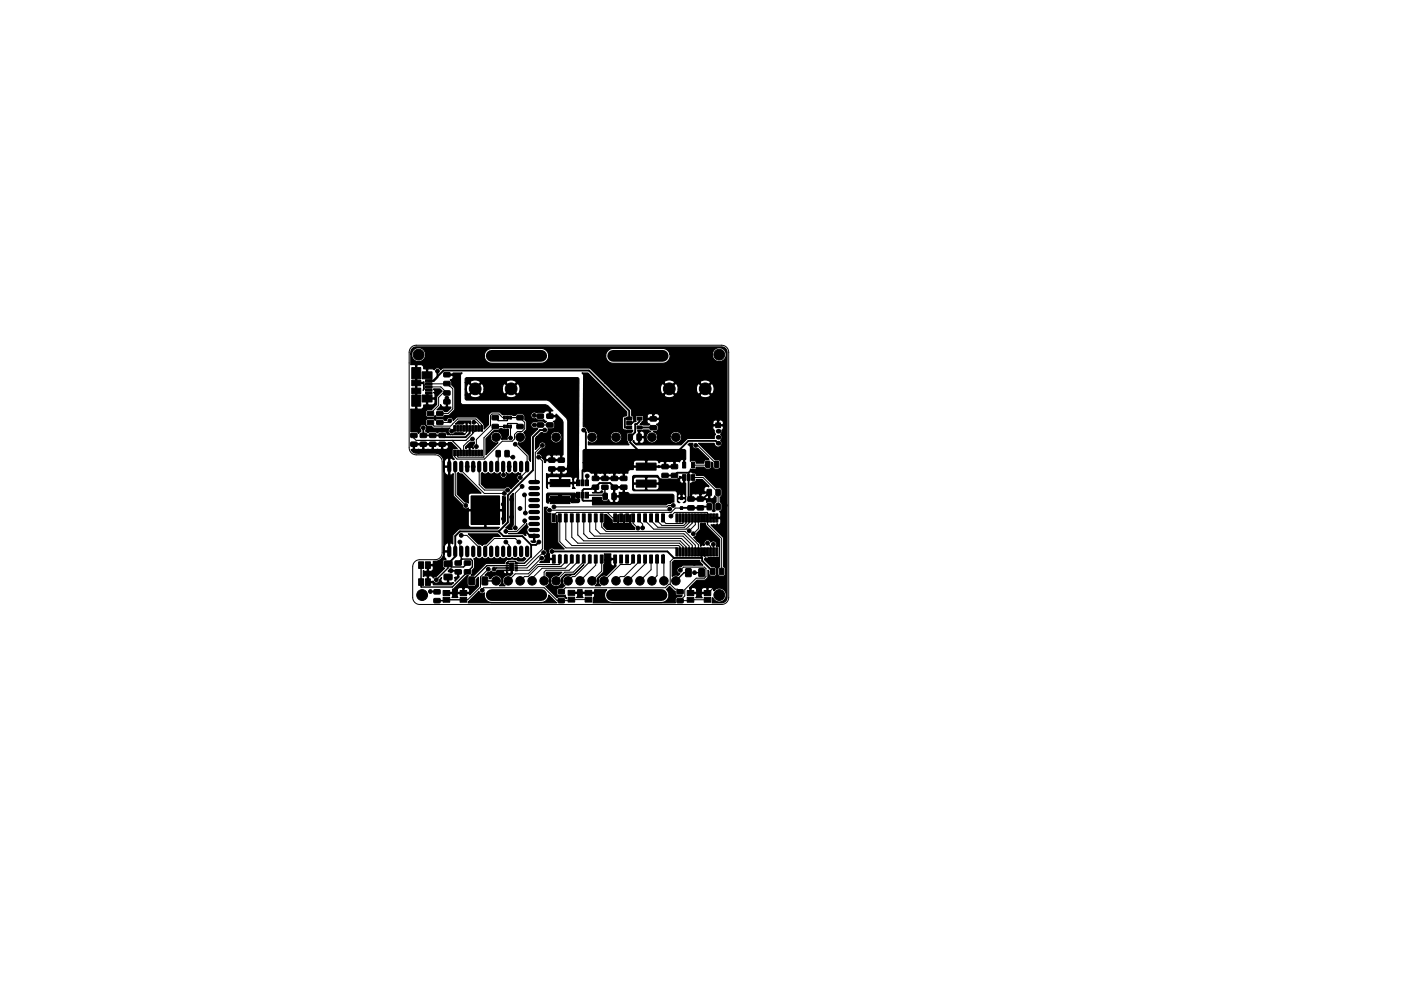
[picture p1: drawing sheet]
<svg xmlns="http://www.w3.org/2000/svg" width="297mm" height="210mm" viewBox="0 0 297 210" stroke-linecap="round" stroke-linejoin="round" font-family="sans-serif">
<g fill="none" stroke="#000" stroke-width=".21">
<path d="M87.2 73.7l.4-.3 .7-.2h64.7a1.5 1.5 0 0 1 1.5 1.5v52a1.5 1.5 0 0 1-1.5 1.5h-64a1.5 1.5 0 0 1-1.5-1.5v-6.5a1.5 1.5 0 0 1 1.5-1.5h3.3a1.5 1.5 0 0 0 1.4-1.5v-19.2a1.5 1.5 0 0 0-1.4-1.5h-4a1.5 1.5 0 0 1-1.6-1.5v-20.3l.2-.6zM87.7 92.4v.6l.5 .4h.4M90.9 82.1h2.6l1.2 1.3h-.7l-1 .9v1.7l-1.7 1.7M90.9 81.4h3.8l1.3 1.1v4.2l-1 1h-1.7M91.3 89.6l.7 .8h3.5l1.5-1.5h3.9l1.2 1.2v.8M95.4 89.3l-.4 .3h-1.7l.1-.1M96.4 90.9l-.6 .6M96.5 99v6l2.3 2.2M97.8 99v.8l4.9 4.9h4.2M98.9 90.9v.8l-.5 .5h-3l-.9-1h-.8M100.2 93.1l-1 .5-.9 1v1.5M100.5 89.6h.5l.5 .4v.9"/>
<path d="M101.6 99v3.8l1.1 1.2h4.9M105 90.5l-2.4 2.4-.1 4.1h-5.4l-.1-.9M105.6 96.2v2.6l-.2 .2M106.7 99l.1 1.7M107 88.6h-.5l-.7-.8h-1.5l-.3 .4v2.1l-3 3v1.4M107.5 96.2l.7 .8h.6M108.2 90.5v2.4M109.2 94.2l2.6 2.6v3.1l-1.5 1.4M110.2 88.6l1 1v1.4l-.5 .6h-1l-.6 .6v.9l-.5 .5h-2.1l-3.8 3.8h-5.8l-.5-.5v-.8M114.2 97l.8 .8v18.7l-3.5 3.5h-2M115 94.5l-1.5 1.5v5.7l.6 .6h-.9M147.5 94.5h.4l4 4"/>
<path d="M150.1 98.5l-.2 .2h-3M97.5 115v1.7l.3 .3M97.8 113.6h1.2l2.6 2.6v.8M107.2 115l.7 .7v1.3M110 115l-.8-.8h-4.4l-1.9 2v1.6M110.7 103.2l-1.5 1.4v7.4M111.2 105l.2 .2v3.6M111.2 110.5v.6l-1.6 1.6h-2.4M114.9 118.4l-2.7 2.6h-2.7M115.2 117.2l-1.1 .9-2.3 2.4h-2.3M118.7 109.9v5l1.3 1.3h23.3l.2 .2v.7M118.7 117.6v.6"/>
<path d="M118.7 118.6l-.1 1.2h-4.6l-2 1.9h-2.8l-1.5 1.5M120 118.6v.6l-1 1h-4.9l-2.1 2.1h-.8l-.9 .9-.3-.2v-.5M120 109.9v4.6l1.2 1.2h22.7l.3 .3v1.1M120 117.6v.6M121.2 109.9v4.1l1.3 1.2h21.6l.7 .8v1.1M121.2 117.6v.6M121.2 118.6v.6l-1.4 1.4h-4.9l-2.1 2.1v.5M122.5 118.6v.6l-1.8 1.8h-4.9l-.4 .4v1.8M122.5 109.9v3.6l1.3 1.2h20.4l1.3 1.3v1.1M122.5 117.6v.6M123.8 109.9v3.3l1 1h19.7l1.6 1.7v1.2M123.8 117.6v.6"/>
<path d="M123.8 118.6v.6l-2.3 2.2h-1.8l-1.8 1.8M123.8 109.9v.1M125 117.6v1.6l-3.1 3.1h-.6l-.9 .9M125 109.9v2.9l1 .9h18.8l2 2v1.4M126.3 109.9v2.4l.9 .9h17.8l2.4 2.5v1.4M126.3 118.6v1.3l-3.3 3.3M127.6 109.9v1.9l.9 .9h16.7l2.9 2.9v1.5M127.6 118.6v2.6l-2.1 2M128.8 108.7l1.1 1.2h.5M134.2 118.6v.6l-.6 .6h-2.1l-3.4 3.4M134.2 109.9v1.1l1 1M134.2 117.6v.6"/>
<path d="M135.5 118.6v.6l-3.2 3.1h-.8l-.9 .9M135.5 109.9v.5l.7 .8v.8M135.5 117.6v.7M136.8 109.9v.5l1.8 1.9h6.9l1.3-1.3v-1.1M136.8 118.6v1l-3.7 3.6M138 109.9v.5l1.5 1.5h5.6l1-1v-1M138 118.6v2.3l-2.3 2.3M139.3 109.9v.5l1 1.1h4.7l.5-.5v-1.1M139.3 117.6v4.5l-1.1 1.1M140.6 117.6l.2 .2M140.6 118.6l.2 .2v4.4M140.6 109.9v.5l.6 .7h3.5l.1-1.2"/>
<path d="M142 108l-.2 .2h-25.3M142.2 109.5l.8-.8 7 .1v2.5l3 2.9v7M142.8 107.2h-1.1l-.3 .3h-24M142.9 118.4l-.8 .7v4.9M144.5 107.8h-1.3l-.9 .9h-24.3l-.6 .6v.6M146.9 101.3h2.2l3.1 3.2v3M147.4 109.9v1.4l-1.3 1.3M148.1 109.9v2.3l-1.1 1M149.4 117.1v.9l2.5 2.6v3.5l-1.7 1.7h-.2M150 115.2l.7 .7v1.2M151.2 115.5l.1 1.6M102.2 125.2v-.2l.3-.3h12.9l2.7 2.7h2.8l.3-.2h3.6"/>
<path d="M103.5 120.8l-1.6 1.6v2.1l-2.8 2.7h-.9M108.5 120.2v.3l-.5 .5h-.5M142.1 124l1.1 1h.4l.6 .6M142.1 124h-.3l-.7 .7h-21.2l-.9 .9M144.2 121l.7-.7h4.5l.3 .3v1.8l-.3 .3h-1.8l-2.4 2.4v1.3l-1 1h2l.2-.2h3.6"/>
</g>
<g fill="#000" stroke="#000" stroke-width=".21">
<path d="M87.3 78h1.9v2.4h-1.9zM89.5 78.9h2.1v1.5h-2.1zM94.1 79.1h1.2l.1 .8h-1.2zM87.3 83.8h1.9v2.4h-1.9zM87.3 80.7h1.9v1.1h-1.9zM87.3 82.3h1.9v1.2h-1.9zM87.1 92l1.2-.1 .1 .9h-1.2zM87.1 93.8h1.2l.1 .8-1.2 .1zM89.5 83.8h2.1v1.5h-2.1zM90.2 80.6h1.4v.4h-1.4zM90.2 81.2h1.4v.5h-1.4zM90.2 81.9h1.4v.4h-1.4z"/>
<path d="M90.2 82.5h1.4v.5h-1.4zM90.2 83.2h1.4v.4h-1.4zM89.1 93.8h1.2l.1 .8-1.2 .1zM89.1 92l1.2-.1 .1 .9h-1.2zM90.6 89.2h1.2l.1 .8-1.2 .1zM90.6 87.3h1.2l.1 .8-1.2 .1zM91.1 92l1.2-.1 .1 .9h-1.2zM91.1 93.8h1.2l.1 .8-1.2 .1zM92.6 87.3h1.2l.1 .8-1.2 .1zM92.6 89.2h1.2l.1 .8-1.2 .1zM93.1 92l1.2-.1 .1 .9h-1.2zM93.1 93.8h1.2l.1 .8-1.2 .1z"/>
<path d="M94.1 83l1.2-.1 .1 .9h-1.2zM94.1 84.8h1.2l.1 .8-1.2 .1zM94.1 81l1.2-.1 .1 .9h-1.2zM96.2 95.5h.4v1.2h-.4zM96.2 90.3h.4v1.2h-.4zM96.8 95.5h.4v1.2h-.4zM96.8 90.3h.4v1.2h-.4zM97.5 95.5h.4v1.2h-.4zM97.5 90.3h.4v1.2h-.4zM98.1 95.5h.4v1.2h-.4zM98.1 90.3h.4v1.2h-.4zM98.7 95.5h.4v1.2h-.4z"/>
<path d="M98.7 90.3h.4v1.2h-.4zM99.4 95.5h.4v1.2h-.4zM99.4 90.3h.4v1.2h-.4zM100 95.5h.4v1.2h-.4zM100 90.3h.4v1.2h-.4zM100.6 95.5h.4v1.2h-.4zM100.6 90.3h.4v1.2h-.4zM101.3 95.5h.4v1.2h-.4zM101.3 90.3h.4v1.2h-.4zM101.9 95.5h.4v1.2h-.4zM101.9 90.3h.4v1.2h-.4zM104.4 88.2h1.2l.1 .8-1.3 .1z"/>
<path d="M104.4 90.1h1.2l.1 .8h-1.3zM105.2 95.6l.9 .1-.1 1.2-.8-.1zM106.8 90.2h.3v.6h-.3zM106.8 88.3h.3v.6h-.3zM107.1 95.6l.8 .1v1.2l-.8-.1zM107.4 88.3h.4v.6h-.4zM107.4 90.2h.4v.6h-.4zM108.1 90.2h.3v.6h-.3zM108.1 88.3h.3v.6h-.3zM109.6 90.1h1.2l.1 .8h-1.2zM109.6 88.2h1.2l.1 .8-1.2 .1zM113.9 89.7h1.2l.1 .8-1.2 .1z"/>
<path d="M113.9 87.9l1.2-.1 .1 .9h-1.2zM116 87.9l1.2-.1v.9h-1.2zM116 89.7h1.2v.8l-1.2 .1zM116.4 99.1h1.2l.1 .8h-1.3zM116.4 97.2h1.2l.1 .8-1.3 .1zM118.4 97.2h1.2l.1 .8-1.3 .1zM118.4 99.1h1.2l.1 .8h-1.3zM132.9 90.4h1v.6h-1zM132.9 89.4h1v.7h-1zM132.9 88.5h1v.6h-1zM133.2 92.1l.7-.1 .2 .2v1l-.1 .2-.8-.1zM135.1 88.5h1v.6h-1z"/>
<path d="M135.1 90.4h1v.6h-1zM135.1 92.1l.7-.1 .2 .2v1l-.1 .2-.8-.1zM137.9 90.3h1.2l.1 .8-1.3 .1zM137.9 88.5l1.2-.1 .1 .9h-1.3zM134.9 98.2h4.2v1.5h-4.2zM140.4 98.6h1.2l.1 .8-.2 .1h-1.1l-.1-.2zM142.4 98.6h1.2l.1 .8-.2 .1h-1.1l-.1-.2zM144.7 98.1h.7v1.2h-.7zM146.6 98.1h.7v1.2h-.7zM149.6 97.9h.9l-.1 1.3-.8-.1zM151.8 89.7h1v1h-1zM151.5 97.9h.9l-.1 1.3-.8-.1z"/>
<path d="M88.8 119.2h1v1.4h-1zM90.2 119.2h1v1.4h-1zM94.2 119.1l1.6-.1v1.1l-1.6 .1zM96.5 119h1.2l.1 .8-1.2 .1zM98.5 119h1.2l.1 .8-1.3 .1zM99.9 105.3h6v6h-6zM107.3 119.4h.5v.2h-.5zM109.2 119.4h.5v.2h-.5zM117.1 117.7h.6v1.8h-.6zM117.1 109h.6v1.7h-.6zM118.4 117.7h.6v1.8h-.6zM118.4 109h.6v1.7h-.6z"/>
<path d="M119.7 117.7h.6v1.8h-.6zM119.7 109h.6v1.7h-.6zM116.7 101.7h4.1v1.5h-4.1zM116.7 105.3h4.1v1.5h-4.1zM120.9 117.7h.6v1.8h-.6zM120.9 109h.6v1.7h-.6zM122.2 117.7h.6v1.8h-.6zM122.2 109h.6v1.7h-.6zM122.2 104.4h.7v1.3h-.7zM122.2 101.8h.7v1.2h-.7zM123.5 117.7h.6v1.8h-.6zM123.5 109h.6v1.7h-.6z"/>
<path d="M123.2 104.4h.6v1.3h-.6zM123.2 101.8h.6v1.2h-.6zM124.7 117.7h.6v1.8h-.6zM124.7 109h.6v1.7h-.6zM124.1 104.4h.7v1.3h-.7zM124.1 101.8h.7v1.2h-.7zM126 117.7h.6v1.8h-.6zM126 109h.6v1.7h-.6zM125.6 103l1.2-.1 .1 .9h-1.2zM125.6 101.1h1.2l.1 .8h-1.2zM127.3 117.7h.6v1.8h-.6zM127.3 109h.6v1.7h-.6z"/>
<path d="M127.9 104.7h.9l-.1 1.3-.8-.1zM127.6 103l1.2-.1 .1 .9h-1.2zM127.6 101.1h1.2l.1 .8h-1.2zM130.1 117.7h.6v1.8h-.6zM130.1 109h.6v1.7h-.6zM129.8 104.7h.8v1.3l-.9-.1zM129.6 103l1.2-.1 .1 .9h-1.2zM129.6 101.1h1.2l.1 .8h-1.2zM131.4 117.7h.6v1.8h-.6zM131.4 109h.6v1.7h-.6zM132.7 117.7h.6v1.8h-.6zM132.7 109h.6v1.7h-.6z"/>
<path d="M131.6 103l1.2-.1 .1 .9h-1.2zM131.6 101.1h1.2l.1 .8h-1.2zM133.9 117.7h.6v1.8h-.6zM133.9 109h.6v1.7h-.6zM135.2 117.7h.6v1.8h-.6zM135.2 109h.6v1.7h-.6zM136.5 117.7h.6v1.8h-.6zM136.5 109h.6v1.7h-.6zM137.7 117.7h.6v1.8h-.6zM137.7 109h.6v1.7h-.6zM139 117.7h.6v1.8h-.6zM139 109h.6v1.7h-.6z"/>
<path d="M134.9 101.8h4.2v1.5h-4.2zM140.3 117.7h.6v1.8h-.6zM140.3 109h.6v1.7h-.6zM140.4 100.5l1.2-.1 .1 .9h-1.3zM142.4 100.5l1.2-.1 .1 .9h-1.3zM143.3 109h.5v1.8h-.5zM143.3 116.2h.5v1.8h-.5zM143.9 109h.5v1.8h-.5zM143.9 116.2h.5v1.8h-.5zM144.3 107.5h.4v.6h-.4zM144.3 105.4h.4v.6h-.4zM144.6 109h.5v1.8h-.5z"/>
<path d="M144.6 116.2h.5v1.8h-.5zM144.7 100.7h.7v1.2h-.7zM145.2 109h.5v1.8h-.5zM145.2 116.2h.5v1.8h-.5zM145.7 100.7h.6v1.2h-.6zM145.9 109h.4v1.8h-.4zM145.9 116.2h.4v1.8h-.4zM145.9 105.5l1.2-.1 .1 .9h-1.3zM145.9 107.3h1.2l.1 .8-1.3 .1zM146.6 109h.4v1.8h-.4zM146.6 116.2h.4v1.8h-.4zM146.6 100.7h.7v1.2h-.7z"/>
<path d="M147.2 109h.4v1.8h-.4zM147.2 116.2h.4v1.8h-.4zM147.9 109h.4v1.8h-.4zM147.9 116.2h.4v1.8h-.4zM148.5 109h.4v1.8h-.4zM148.5 116.2h.4v1.8h-.4zM147.9 107.3h1.2l.1 .8-1.3 .1zM147.9 105.5l1.2-.1 .1 .9h-1.3zM149.2 109h.4v1.8h-.4zM149.2 116.2h.4v1.8h-.4zM149.8 109h.4v1.8h-.4zM149.8 116.2h.4v1.8h-.4z"/>
<path d="M150 106.9l.6-.1 .2 .1 .1 1.1-.2 .2-.8-.1zM150 103.9l.6-.1 .2 .1 .1 1.1-.2 .2-.8-.1zM150.5 109h.4v1.8h-.4zM150.5 116.2h.4v1.8h-.4zM151.1 109h.5v1.8h-.5zM151.1 116.2h.5v1.8h-.5zM151.8 109h.4v1.8h-.4zM151.8 116.2h.4v1.8h-.4zM151.8 106.9h.9l-.1 1.3-.8-.1zM151.8 103.9h.9l-.1 1.3-.8-.1zM88.8 122.8h1v1.4h-1zM90.2 122.8h1v1.4h-1z"/>
<path d="M92 127h1.2l.1 .8-.2 .1h-1l-.1-.2zM92 125.1h1.2l.1 .8-.2 .2-1-.1-.1-.2zM94 126.7h1.4v1.1h-1.4zM94 125.3h1.4v1h-1.4zM94.2 121.9l1.6-.1v1.1l-1.6 .1zM97.5 126.7h1.5v1.1h-1.5zM97.5 125.3h1.5v1h-1.5zM96.5 120.9h1.2l.1 .8-1.2 .1zM98.5 120.9h1.2l.1 .8-1.3 .1zM99.4 122.4l1.2 .1-.1 1.6-1.1-.1zM102.2 122.4l1.2 .1-.1 1.6-1.1-.1zM107.3 120.4h.5v.2h-.5z"/>
<path d="M107.3 119.9h.5v.2h-.5zM107.3 120.9h.5v.2h-.5zM108.1 119.4h.8v1.6h-.8zM109.2 119.9h.5v.2h-.5zM109.2 120.9h.5v.2h-.5zM109.2 120.4h.5v.2h-.5zM118.4 125.1h1.2l.1 .8-1.3 .1zM118.4 127h1.2l.1 .8-1.3 .1zM120.5 125.3h1.3v1h-1.3zM120.5 126.7h1.3v1h-1.3zM124.1 125.3h1.4v1h-1.4zM124.1 126.7h1.4v1h-1.4z"/>
<path d="M143.6 127h1.2v.8l-1.2 .1zM143.6 125.1h1.2v.8l-1.2 .1zM145.7 126.7h1.4v1.1h-1.4zM145.7 125.3h1.4v1h-1.4zM145.4 120.7h1.1v1.6h-1.1zM148.2 120.7h1.1v1.6h-1.1zM149.3 126.7h1.4v1.1h-1.4zM149.3 125.3h1.4v1h-1.4zM150.7 120.6l.9 .1-.1 1.2-.8-.1zM152.6 120.6l.8 .1v1.2l-.8-.1z"/>
<circle cx="88.8" cy="75.2" r="1.15"/>
<circle cx="92.8" cy="78.7" r=".4"/>
<circle cx="96" cy="75.5" r=".4"/>
<circle cx="122.5" cy="75.5" r=".4"/>
<circle cx="146.7" cy="75.2" r=".4"/>
<circle cx="152.5" cy="75.2" r="1.15"/>
<circle cx="88.2" cy="88.7" r=".4"/>
<circle cx="88.8" cy="95.7" r=".4"/>
<circle cx="89.8" cy="90.7" r=".4"/>
<circle cx="90.5" cy="84.5" r=".4"/>
<circle cx="91" cy="91" r=".4"/>
<circle cx="92.8" cy="95.7" r=".4"/>
<circle cx="93.8" cy="91.2" r=".4"/>
<circle cx="94.8" cy="84.5" r=".4"/>
<circle cx="95.4" cy="89.3" r=".4"/>
<circle cx="95.5" cy="94.2" r=".4"/>
<circle cx="95.8" cy="91.5" r=".4"/>
<circle cx="96.9" cy="87.8" r=".4"/>
<circle cx="97" cy="83" r=".4"/>
<circle cx="97" cy="85.5" r=".4"/>
<circle cx="97" cy="80.5" r=".4"/>
<circle cx="99.1" cy="99" r=".4"/>
<circle cx="99.8" cy="87.7" r=".4"/>
<circle cx="99.8" cy="94.6" r=".4"/>
<circle cx="100.2" cy="93.1" r=".4"/>
<circle cx="100.3" cy="99" r=".4"/>
<circle cx="100.5" cy="89.6" r=".4"/>
<circle cx="100.7" cy="82.5" r="1.25"/>
<circle cx="101" cy="94.7" r=".4"/>
<circle cx="103.9" cy="94.5" r=".4"/>
<circle cx="105.2" cy="92.8" r=".9"/>
<circle cx="105.5" cy="86.5" r=".4"/>
<circle cx="106.9" cy="92.1" r=".4"/>
<circle cx="107.9" cy="99" r=".4"/>
<circle cx="108.2" cy="92.9" r=".4"/>
<circle cx="108.4" cy="82.5" r="1.25"/>
<circle cx="108.7" cy="97" r=".4"/>
<circle cx="109.2" cy="94.2" r=".4"/>
<circle cx="110.2" cy="86.5" r=".4"/>
<circle cx="110.3" cy="92.8" r=".9"/>
<circle cx="111.5" cy="94.5" r=".4"/>
<circle cx="113.3" cy="90.2" r=".4"/>
<circle cx="113.3" cy="88.1" r=".4"/>
<circle cx="114.2" cy="97" r=".4"/>
<circle cx="114.5" cy="86.5" r=".4"/>
<circle cx="115" cy="94.5" r=".4"/>
<circle cx="115.2" cy="92.7" r=".4"/>
<circle cx="115.5" cy="91.2" r=".4"/>
<circle cx="117.9" cy="92.8" r=".9"/>
<circle cx="123.8" cy="91.2" r=".4"/>
<circle cx="125.5" cy="88.7" r=".4"/>
<circle cx="125.5" cy="83.5" r=".4"/>
<circle cx="125.5" cy="92.8" r=".9"/>
<circle cx="130.5" cy="88.5" r=".4"/>
<circle cx="130.6" cy="92.8" r=".9"/>
<circle cx="134.5" cy="86.2" r=".4"/>
<circle cx="138.2" cy="92.8" r=".9"/>
<circle cx="141.9" cy="82.5" r="1.25"/>
<circle cx="143.3" cy="92.8" r=".9"/>
<circle cx="145.7" cy="87.2" r=".4"/>
<circle cx="147.5" cy="94.5" r=".4"/>
<circle cx="147.8" cy="96.7" r=".4"/>
<circle cx="148.2" cy="100" r=".4"/>
<circle cx="149.5" cy="82.5" r="1.25"/>
<circle cx="151" cy="100" r=".4"/>
<circle cx="152.2" cy="96" r=".4"/>
<circle cx="92.7" cy="119.7" r=".4"/>
<circle cx="96.7" cy="109.5" r=".4"/>
<circle cx="96.7" cy="107.7" r=".4"/>
<circle cx="96.8" cy="111.2" r=".4"/>
<circle cx="97.5" cy="115" r=".4"/>
<circle cx="97.8" cy="113.6" r=".4"/>
<circle cx="98" cy="102" r=".4"/>
<circle cx="98" cy="105" r=".4"/>
<circle cx="98.8" cy="107.2" r=".4"/>
<circle cx="100.9" cy="109.3" r=".4"/>
<circle cx="100.9" cy="110.3" r=".4"/>
<circle cx="100.9" cy="108.3" r=".4"/>
<circle cx="100.9" cy="107.2" r=".4"/>
<circle cx="100.9" cy="106.2" r=".4"/>
<circle cx="101.2" cy="119.2" r=".4"/>
<circle cx="101.9" cy="110.3" r=".4"/>
<circle cx="101.9" cy="109.3" r=".4"/>
<circle cx="101.9" cy="108.3" r=".4"/>
<circle cx="101.9" cy="107.2" r=".4"/>
<circle cx="101.9" cy="106.2" r=".4"/>
<circle cx="102.2" cy="114.2" r=".4"/>
<circle cx="102.9" cy="109.3" r=".4"/>
<circle cx="102.9" cy="107.2" r=".4"/>
<circle cx="102.9" cy="110.3" r=".4"/>
<circle cx="102.9" cy="108.3" r=".4"/>
<circle cx="102.9" cy="106.2" r=".4"/>
<circle cx="103.9" cy="109.3" r=".4"/>
<circle cx="103.9" cy="110.3" r=".4"/>
<circle cx="103.9" cy="107.2" r=".4"/>
<circle cx="103.9" cy="108.3" r=".4"/>
<circle cx="103.9" cy="106.2" r=".4"/>
<circle cx="104.5" cy="101.7" r=".4"/>
<circle cx="104.9" cy="109.3" r=".4"/>
<circle cx="104.9" cy="108.3" r=".4"/>
<circle cx="104.9" cy="110.3" r=".4"/>
<circle cx="104.9" cy="107.2" r=".4"/>
<circle cx="104.9" cy="106.2" r=".4"/>
<circle cx="106.2" cy="119" r=".4"/>
<circle cx="106.7" cy="107" r=".4"/>
<circle cx="106.8" cy="100.7" r=".4"/>
<circle cx="106.8" cy="110.1" r=".4"/>
<circle cx="106.9" cy="104.7" r=".4"/>
<circle cx="107.2" cy="115" r=".4"/>
<circle cx="107.2" cy="112.7" r=".4"/>
<circle cx="107.6" cy="104" r=".4"/>
<circle cx="108.5" cy="109.7" r=".4"/>
<circle cx="108.5" cy="106" r=".4"/>
<circle cx="109.2" cy="112" r=".4"/>
<circle cx="110" cy="115" r=".4"/>
<circle cx="110.2" cy="107.9" r=".4"/>
<circle cx="110.3" cy="101.3" r=".4"/>
<circle cx="110.7" cy="103.2" r=".4"/>
<circle cx="111.2" cy="105" r=".4"/>
<circle cx="111.2" cy="110.5" r=".4"/>
<circle cx="111.4" cy="108.8" r=".4"/>
<circle cx="113.2" cy="113.7" r=".4"/>
<circle cx="114.2" cy="115" r=".4"/>
<circle cx="114.9" cy="118.4" r=".4"/>
<circle cx="115.2" cy="117.2" r=".4"/>
<circle cx="116" cy="111.7" r=".4"/>
<circle cx="116.5" cy="108.2" r=".4"/>
<circle cx="117" cy="117" r=".4"/>
<circle cx="117.4" cy="107.5" r=".4"/>
<circle cx="117.5" cy="111.7" r=".4"/>
<circle cx="117.5" cy="115.2" r=".4"/>
<circle cx="122.2" cy="100.7" r=".4"/>
<circle cx="124.5" cy="101" r=".4"/>
<circle cx="126.5" cy="106.2" r=".4"/>
<circle cx="128.9" cy="118.7" r=".4"/>
<circle cx="129.4" cy="111.8" r=".4"/>
<circle cx="132.7" cy="106" r=".4"/>
<circle cx="133.4" cy="111.8" r=".4"/>
<circle cx="135.3" cy="112" r=".4"/>
<circle cx="136.3" cy="112" r=".4"/>
<circle cx="136.7" cy="106" r=".4"/>
<circle cx="140.5" cy="106" r=".4"/>
<circle cx="142" cy="108" r=".4"/>
<circle cx="142.3" cy="109.5" r=".4"/>
<circle cx="142.8" cy="107.2" r=".4"/>
<circle cx="143.5" cy="119.5" r=".4"/>
<circle cx="146.1" cy="112.6" r=".4"/>
<circle cx="147" cy="113.2" r=".4"/>
<circle cx="147" cy="103.2" r=".4"/>
<circle cx="147.2" cy="119.5" r=".4"/>
<circle cx="148" cy="114.5" r=".4"/>
<circle cx="148.5" cy="103.2" r=".4"/>
<circle cx="149.2" cy="111.7" r=".4"/>
<circle cx="150" cy="115.2" r=".4"/>
<circle cx="151.3" cy="115.5" r=".4"/>
<circle cx="151.5" cy="119.2" r=".4"/>
<circle cx="152" cy="112" r=".4"/>
<circle cx="153.7" cy="107.2" r=".4"/>
<circle cx="89.5" cy="126.2" r="1.15"/>
<circle cx="90.7" cy="121.7" r=".4"/>
<circle cx="91.2" cy="125.5" r=".4"/>
<circle cx="92.5" cy="123" r=".4"/>
<circle cx="92.8" cy="121.2" r=".4"/>
<circle cx="95.6" cy="121.1" r=".4"/>
<circle cx="96.5" cy="125.7" r=".4"/>
<circle cx="98" cy="124" r=".4"/>
<circle cx="101.5" cy="126.7" r=".4"/>
<circle cx="102.2" cy="125.2" r=".4"/>
<circle cx="103.5" cy="120.8" r=".4"/>
<circle cx="104.1" cy="122" r=".4"/>
<circle cx="104.8" cy="120.7" r=".4"/>
<circle cx="105.2" cy="123.2" r=".9"/>
<circle cx="107.7" cy="123.2" r=".9"/>
<circle cx="110.3" cy="123.2" r=".9"/>
<circle cx="112.8" cy="123.2" r=".9"/>
<circle cx="115.4" cy="123.2" r=".9"/>
<circle cx="116.8" cy="127.2" r=".4"/>
<circle cx="117.2" cy="125" r=".4"/>
<circle cx="117.9" cy="123.2" r=".9"/>
<circle cx="120.4" cy="123.2" r=".9"/>
<circle cx="123" cy="123.2" r=".9"/>
<circle cx="123" cy="126" r=".4"/>
<circle cx="125.5" cy="123.2" r=".9"/>
<circle cx="127" cy="126.5" r=".4"/>
<circle cx="128.1" cy="123.2" r=".9"/>
<circle cx="130.6" cy="123.2" r=".9"/>
<circle cx="133.1" cy="123.2" r=".9"/>
<circle cx="135.7" cy="123.2" r=".9"/>
<circle cx="138.2" cy="123.2" r=".9"/>
<circle cx="140.8" cy="123.2" r=".9"/>
<circle cx="142.3" cy="126.2" r=".4"/>
<circle cx="143.3" cy="123.2" r=".9"/>
<circle cx="144.3" cy="121" r=".4"/>
<circle cx="147.3" cy="121.5" r=".4"/>
<circle cx="148" cy="124" r=".4"/>
<circle cx="148.2" cy="125.7" r=".4"/>
<circle cx="152.5" cy="126.2" r="1.15"/>
<circle cx="153" cy="124" r=".4"/>
</g>
<path d="M104.2 75.5h10.6M130 75.5h10.5M104.2 126.2h10.6M129.8 126.2h10.4" fill="none" stroke="#000" stroke-width="2.5"/>
<g fill="none" stroke="#000" stroke-width=".9">
<path d="M95.2 98.2v1.6M96.5 98.2v1.6M97.8 98.2v1.6M99.1 98.2v1.6M100.3 98.2v1.6M101.6 98.2v1.6M102.9 98.2v1.6M104.1 98.2v1.6M105.4 98.2v1.6M106.7 98.2v1.6M107.9 98.2v1.6M109.2 98.2v1.6"/>
<path d="M110.5 98.2v1.6M111.8 98.2v1.6M95.2 116.2v1.6M96.5 116.2v1.6M97.8 116.2v1.6M99.1 116.2v1.6M100.3 116.2v1.6M101.6 116.2v1.6M102.9 116.2v1.6M104.1 116.2v1.6M105.4 116.2v1.6M106.7 116.2v1.6"/>
<path d="M107.9 116.2v1.6M109.2 116.2v1.6M110.5 116.2v1.6M111.8 116.2v1.6M112.5 102.3h1.6M112.5 103.6h1.6M112.5 104.8h1.6M112.5 106.1h1.6M112.5 107.4h1.6M112.5 108.6h1.6M112.5 109.9h1.6M112.5 111.2h1.6"/>
<path d="M112.5 112.4h1.6M112.5 113.7h1.6"/>
</g>
<g fill="#000">
<circle cx="152.2" cy="94" r=".5"/>
<circle cx="152.2" cy="92.8" r=".5"/>
<circle cx="152.2" cy="91.5" r=".5"/>
<circle cx="113.2" cy="113.7" r=".2"/>
</g>
<g fill="none" stroke="#000" stroke-width=".3">
<path d="M123.5 99.7h2.7l.3 .3v1.5M97.1 119.5l.9-.9h1.8l.4 .4v1.3l-4.3 4.2h-6.6v-4.6M97.8 117v1.8M99.1 119.5l-.8 .8h-2.6l-.7-.7v.9l-2.5 2.5M107.5 120h-4.3l-3.2 3.2M112.6 118.2l-1.4 1.3h-1.7l-.3-.4h-1.4l-.3 .4M124.5 105.1h3.8l.3 .2M124.5 101v1.4M128.2 103.4v1.8M91.3 125.5l1.4 .1M98.2 127.2h-3.5l-.2 .2h-1.8M102.8 123.2h2.4"/>
<path d="M105.2 123.2h.1M107.5 120.5h-2.3l-.4 .2M145.9 121.5h-.9l-1.7 1.7M147.2 121.5h1.6"/>
</g>
<path d="M95.8 93.4l1.9 1.8v.9M100.2 90.9v1.1l-1.4 1.4h-10.2M100.8 90.9v.4l-.6 .6M105 90.5h2M107.6 88.6l-.1 .6h-1.9l-.6-.6M107.6 90.5l.1-.7h1.9l.6 .7M108.2 88.6h2M110.2 88.6h.1M113.3 88.1l.1 .2h1.2M113.3 90.2h3.3" fill="none" stroke="#000" stroke-width=".25"/>
<g fill="none" stroke="#000" stroke-width=".4">
<path d="M92.7 78.7v1.3l-.7 .8h-1.1M89.7 90.7v1.7h4l.4 .3h4.6l.9-.8v-1M90.9 83.4l-.4 .3v.9M91.8 80.8l2.2-2.2h30.9l8.5 8.5v1.7h-.9v1.9h.9M94.7 84.5v.7M115.5 91.2h-1l-1.5 1.5v7.1l-5.3 5.3v5.7l-1.9 1.9M123.5 99.7v2.7M123.8 91.2l.4 .5v4.3l2 2v3.5M134.5 86.2v3.1l-.5 .4h-.6M135.6 90.7h2.9M135.6 88.8v.6l-.6 .6-.3 .1v1.6l-1.1 1v1.2l3.4 3.3v1.8M148.2 100h-1.9l-.3 .3"/>
<path d="M152.2 94l-.4-.5h-5.8l-3 3v2.5M104.9 108.2v.1M104.9 108.2h1.6M105.8 112.7h-8.3l-1 1v4.4l-1.5 1.5M105.8 112.7l1 1h4l1.8 1.9M111.2 112v.6l1.2 1.1h.8M112.6 115.6v2.6M114.2 115l-.6 .6h-1M117 117h24.5l1.4 1.4h6v.6l2.2 2.2M126.2 103.4l.9-.9h2.3l.8 .9M126.5 103.4h-.8l-.4 .3h-1.5l-.3 .3v2.1l.2 .1h2.8M146 100.3v5.1l.5 .5h2.5l1.4-1.4"/>
<path d="M146 100.3h-2.4l-.6 .6h-2M148.7 117.1v1.3M150.4 107.5h-1.6l-.3 .2-4 .1M150.7 109.9h.6M95.6 121.1h1.3l.2 .2"/>
</g>
<g fill="#000" stroke="#000" stroke-width=".25">
<path d="M87.4 73.9l.9-.3h64.7l.6 .2 .5 .5v.5v51.9a1.15 1.15 0 0 1-1.1 1.2h-2l.1-1.1a1.48 1.48 0 0 0 2.2 .7 1.48 1.48 0 0 0 .3-2.2 1.48 1.48 0 0 0-2.3 0 .64 .64 0 0 0-.5-.7h-.5l-.2 .2v1.2l-1.3-.1-.1 .2 .2 .7h-1.4l.2-.4-.1-.5h-1.3v-1.1h.2v.9h1.1l.1-.5h1l.1 .5h1.1v-.9l-.2-.2-.7 .1-.3 .5h-1l-.1-.3-.3-.2-.6-.1-.2 .2-.3-.1 1.6-1.6 1.9-.1 .4-.6v-1.4l.2 .2v.5a.57 .57 0 0 0 .6 .6h.6l.3-.3 .1-1.2a.57 .57 0 0 0-.5-.6h-.6l-1.4-1.4v-.2l.1-.1 .3 .1 .3-.3 2.3-.1 .1-2-.2-.3-.4-.1a.73 .73 0 0 0-.2-.9 .73 .73 0 0 0-1 .1 .73 .73 0 0 0-1-.4 .73 .73 0 0 0-.3 1l-.2 .1-.2-.1-.5 .3-.1-.6-1.3-1.3 .1-.1a.72 .72 0 0 0 .5-.8l.8-.8v-1.2h1.1l.1 .5 2.9 2.8v5.9l-.4 .4v1a.57 .57 0 0 0 .6 .6l.8-.1 .2-.5v-1l-.4-.4v-6.1l-2.6-2.8 .5-.2 .4 .2 .4-.3v.1a.46 .46 0 0 0 .5 .1 .46 .46 0 0 0 .2-.5v-.6l-.1-.2h-1.5v-.2h1.5l.1-.2v-.8l-.2-.3 .4-.3 .1-1.2-.1-.3-.3-.2v-1l.4-.4v-1.1a.57 .57 0 0 0-.6-.5h-.7l-2.5-2.5-1.7-.1-.1-.5h-.6l-.5-.3v-.6l1 .1 .2-.5h1.7l.4 .4h.8l.4-.4v-1.1l.2 .3v.7a.57 .57 0 0 0 .6 .5h.6l.4-.2 .1-1.3a.57 .57 0 0 0-.6-.5h-.7l-3.4-3.4h3.3v.1a.83 .83 0 0 0 1.3 .6 .83 .83 0 0 0 .1-1.4 .82 .82 0 0 0 0-1.3l.2-.3 .1-.5a.69 .69 0 0 0 .1-.9h-1.9l-.2 .1v.4l.3 .4 .1 .5 .2 .3-.3 .5 .1 .4h-5.6l-1.5 1.4h-9.5l-.7-.7 .2-.2a.6 .6 0 0 0 .3 .5 .6 .6 0 0 0 .7-.1v-1h.2v1l.2 .2a.67 .67 0 0 0 .8-.6v-.5l-.1-.1h-1.1v-1.3h.2v1h.9l.1-.1v-.6a.6 .6 0 0 0-1-.3h-.2l-.2-.2 2.3-.2 .5 .4h-.1a1.23 1.23 0 0 0-.9 1.4 1.23 1.23 0 0 0 1.4 1 1.23 1.23 0 0 0 1-1.4h2.7v.3a1.23 1.23 0 0 0 1.9 .9 1.23 1.23 0 0 0 0-2.1 1.23 1.23 0 0 0-1.9 .9h-2.7l-.2-.6-.7-.4 .7-.1 .3-.3v-.8l-.3-.4 .6-.3h11.3l.2 .4h.8v-.8h.3v.8h.8a.6 .6 0 0 0 0-.8 .6 .6 0 0 0-.8 0l-.4-.2a.68 .68 0 0 0-.9 .6h-11.3v-.5l-.1-.2h-2.4l-.1 .2a.67 .67 0 0 0 .6 .8l-.2 .2-1.9-.2 .7-.8v-.9h.8l.1 .4h1.1v-.8h.2v.8h1.1l.1-.1a.67 .67 0 0 0-.5-.8h-.5l-.2 .1-1-.1-.3 .2-.1 .3h-.8l-.3-.2-1.2 .1-.2 .3 .2 .9-.4 .1v-.4l-.2-.2-.1-.6-.3-.2-.1-1.2-3-3.1h10a1.4 1.4 0 0 0 2.2 0h5.4l.1 .3 .3 .2 .8 .1 .9-.3 .2-.3-1.2-1.1-1.1 1.1h-5.4l-1.1-1.1-1.1 1.1h-10l-1.3-1.2h10.5l.3 .9 .3 .1 1.1-1.1h.4l1.1 1.1a1.09 1.09 0 0 0 .6-1h3.8l.3 .9 .3 .1 1.1-1.1h.4l1.1 1.1a1.4 1.4 0 0 0 0-2.2l-1.1 1.1h-.4l-1.1-1.1-.3 .1-.1 .3-.2 .8h-3.8l-.2-.9-.4-.3-1.1 1.1h-.4l-1.1-1.1a1.15 1.15 0 0 0-.6 1.2h-10.5l-1.3-1.4h12.6l1.1 1.1 1.1-1.1h5.4l1.1 1.1 1.2-1.1a1.4 1.4 0 0 0-2.3 0h-5.4l-.1-.3-.3-.2-.8-.1-.9 .3-.1 .3h-12.6l-3-3-.3-.1h-30.9l-.6 .4a.72 .72 0 0 0-.6-.5 .72 .72 0 0 0-.7 .5l-.4-.2h-.9l-.1 .1v1.4h-.3v-1.4l-.1-.1h-.5l-.1-.7-.4-.2h-.8l-.1 .1v3.6h1.3l.1-.1 .1 .1v1.5l-.2 .2 .1-.2v-1.1l-.1-.1h-1.3v5.3l.1 .1 1.1-.1 .2-.3v-.5h.5l.1-.1v-1.1h.3v1.1l.1 .1 1.2-.1 .2-.4v-.6l-.1-.1h-1.7v-.3h1.7l.1-.1v-.6l-.3-.4h.2a.54 .54 0 0 0-.2-.8h1.4l.4 .5-1.1 1.2v1.6l-1.1 1.1h-.7a.57 .57 0 0 0-.6 .6l.1 .7 .3 .3 1.2 .1 .5-.4 .4 .4h1l.3-.1 .2-.3 1-.1 1.2-1.1v-4.6l-.6-.7v-.7l-.3-.4a.6 .6 0 0 0 .5-.3 .6 .6 0 0 0-.1-.7h-1.3v-.2h1.3l.2-.3h1.9l-.4 .4v5.9l.4 .5h17.7l.4 .2 1.1 1.1h-.3l-.2 .1v.9h1.1l.1-.4 1.3 1.3 .2 .5v6.9l-.3 .2v1.1h-3.3l-.1 .3h-.3v-.5l-.5-.5h.8l.1 .4h1.1v-.8h.2v.8h1.8v-.8l-.2-.2h-1.4l-.2 .2-.9-.2-.3 .1-.2 .5h-.8a.73 .73 0 0 0-1-.8l1-1.1a.73 .73 0 0 0 .8-.7 .73 .73 0 0 0-.7-.7 .73 .73 0 0 0-.7 .8l-.8 .8v-2.4l.4-.4h2.8a1.23 1.23 0 0 0 1.6 1.3 1.23 1.23 0 0 0 .4-2 1.23 1.23 0 0 0-2 .5v.2h-2.8l.8-.8h.3a.73 .73 0 0 0 .9 .1 .73 .73 0 0 0 .3-.9h1l.3-.3 .1-.9-.3-.4a.6 .6 0 0 0 .6-.3 .6 .6 0 0 0-.1-.7h-1.3v-1.1l-.2-.1h-.6l-.4 .4h-1.5a.75 .75 0 0 0-1.2 .5 .75 .75 0 0 0 1 .8l.4 .2 1.3-.1 .6 .4-.3 .3-.5-.3h-1.1l-.3 .1a.75 .75 0 0 0-1.1 .7 .75 .75 0 0 0 1.1 .6l.3 .2-1.5 1.6v5.3l-.3-.4-.1-1-2.1-2.1-.1-.5a1.23 1.23 0 0 0 1.5-.6 1.23 1.23 0 0 0-.4-1.5l.7-.8v-1.5l-.4-.5v-.6a.57 .57 0 0 0-.6-.6h-1l-.4 .3h-.5l-.3-.2-1.9 .1-.7-.6h-1.7l-.6 .7v2l-1 .9v-.8l-.1-.3-1.5-1.4h-4.1l-.8 .7a.73 .73 0 0 0-.7-.7 .73 .73 0 0 0-.7 .7h-.5l-.4-.4h-1.1l-.4 .4-.5-.4h-1a.57 .57 0 0 0-.6 .6l.2 .9 .3 .1h.8l.5 .4 3.4 .1a.73 .73 0 0 0-.4 .7 .73 .73 0 0 0 .7 .6l-.9-.1a.57 .57 0 0 0-.6-.5l-1.2 .1a.28 .28 0 0 1-.3 .1 .28 .28 0 0 1-.3-.2l-1.4 .1a.28 .28 0 0 1-.3 .1 .28 .28 0 0 1-.3-.2h-.1v-.4a.73 .73 0 0 0-.1-1 .73 .73 0 0 0-1 0 .73 .73 0 0 0 0 1v.4l-.5 .4-.4-.4h-1.2v-4.8h.9l.1-.1v-9.2l-.1-.1h-.9v-2.3h.2a1.48 1.48 0 0 0 1.2 1.6 1.48 1.48 0 0 0 1.7-1.2h12.5l.2 .9 .5 .4 .5 .3h10.9a1.57 1.57 0 0 0 1.5-1.6h12.1l.3 .9 .4 .4 .6 .3h10.9a1.57 1.57 0 0 0 1.4-2h9v.3a1.48 1.48 0 0 0 2.3 1.1 1.48 1.48 0 0 0 0-2.5 1.48 1.48 0 0 0-2.3 1.1h-9l-.2-.5-.4-.4-.8-.3h-10.7l-.5 .1-.5 .4-.4 .5-.1 .6h-12.1a1.57 1.57 0 0 0-1.5-1.6h-10.9l-.8 .5-.3 .5-.1 .6h-12.5a1.48 1.48 0 0 0-1.3-1.7 1.48 1.48 0 0 0-1.6 1.3h-.2v-.6zM94.5 84.2l.1 .1zM93.4 85.9l.3 .4 .8 .1 .1-.2v-1.1h.3v1.1l.1 .2h.6v.2l-.8 .7h-.6l-.4-.4-1.2 .1 .8-.8zM87.6 94.1h7.3l.2-.2h.6l1.2 1.3h-.8l-.2 .2v1.4l.4 .6-.2 .1a.5 .5 0 0 0-.7-.2v3.4l.1 .1 .6-.3v4.6l1.9 2.1a.73 .73 0 0 0 .4 .7 .73 .73 0 0 0 .9-.2l.1 .4h.4l.1 .3h-.5l-.1 .1v2.8l.3 .5 3 .1 .2-.2v-.4h.2v.4l.2 .2h2.7l-.4 .3-8.3 .1-1.2 1.2v1.9l-.5-.2-.1 .1v1.8h-1.2v1l.4 .6h-.2a.58 .58 0 0 0-.6 .5v1l.5 .4-1.7 1.7-.4 .1-.3 .2a.62 .62 0 0 0-1.1-.3v1.1l1.1-.1a.73 .73 0 0 0 .8 .4 .73 .73 0 0 0 .5-.8l.4-.4a.68 .68 0 0 0 .5 1.2h.6l.2-.2v-1.2h.2v1.2l.2 .2 .8-.1-.4 .5h-3.8l-.2-.5h-1.1v-1.3l-.5-.1-.3 .1v-1.2l.3 .1 .5-.1v-1.1h.2v1.1l.2 .1a.69 .69 0 0 0 .9-.5v-.5l-.2-.2h-1.1v-.2h1.1l.2-.2v-.5l1-.1 .7-.5 .5-.9v-1.5l.1 .8h.9v-1.6l-.1-.1-.4 .1-.5 .8v-17l.2 1.2 .5 .5 .3-.1v-1.6h-1v-1l.1 .8h.9v-1.6l-.1-.1-.4 .1-.5 .8-.3-1.1-.9-.7-.6-.2h-4.3l-.6-.3-.2-.4 .4-.2v-.8h.3v.8l.1 .2h1.5l.1-.2v-.8h.3v.8l.1 .2h1.5l.1-.2v-.8h.3v.8l.1 .2h1.5l.1-.2v-.8h.3v.8l.1 .2 .6-.1a.6 .6 0 0 0 .3-.9h-7.3zM95.8 92.2l.6-.4h.3h1.5l.4 .3zM97.2 89.3h2.6v.7a.51 .51 0 0 0-.8-.2v1.2h-.2v-1.2a.51 .51 0 0 0-.7 .2h-1.5zM98.7 94.8l1.1-1 .4 .1 .4-.1v.4a.72 .72 0 0 0-.2 1 .51 .51 0 0 0-.7-.2v1.2h-.2v-1.2a.52 .52 0 0 0-.8 .2zM104.8 91.3h.8l.4-.3h.4l.3 .1 1.1 .1v1.1l-.3 .4 .1 .5h-1.3a1.23 1.23 0 0 0-.9-1.7 1.23 1.23 0 0 0-1.4 1.4 1.23 1.23 0 0 0 1.6 1l-2.6 2.6v-3.4zM98.9 80.1h23.6l.2 .3v21l-.2 1.2h-.8a.67 .67 0 0 0 .2 1h-.5l.1-.8-.2-.2h-5.1l-.2 .2 .1 .8-.2-.2v-1.7h.1v.5l.2 .2h2.4v-1.1h.3v1.1h2.4l.2-.2v-.4l.2 .5h.7v-.9a.64 .64 0 0 0-.9 .4 .63 .63 0 0 0-.6-.7h-1.9l-.1 .2-.4-.2h-1.9l-.7 .6v-1.2l.8 .1 .2-.1v-.9h.2v.9l.2 .1h1.4l.2-.1v-.9h.2v.9l.2 .1h.5a.6 .6 0 0 0 .5-.3 .6 .6 0 0 0-.1-.7h-3.3v-.2h3.3l.1-.2 .1-9.9-.3-.6-3.6-3.6-.6-.2h-17l-.3-.3v-.8h1a1.4 1.4 0 0 0 2.3 0h5.3a1.4 1.4 0 0 0 2.3 0l-1.1-1.1-1.2 1.1h-5.3l-1.1-1.1-1.2 1.1h-1v-1.2h.3a1.04 1.04 0 0 0 .5 1l1.2-1.1h.3l1.2 1.1a1.09 1.09 0 0 0 .5-1h3.9a1.04 1.04 0 0 0 .6 1l1.1-1.1h.3l1.2 1.1a1.4 1.4 0 0 0 0-2.2l-1.2 1.1h-.3l-1.1-1.1a1.15 1.15 0 0 0-.6 1.2l-3.9-.2a1.04 1.04 0 0 0-.5-1l-1.2 1.1h-.3l-1.2-1.1a1.15 1.15 0 0 0-.5 1.2h-.3v-1.4h1l1.2 1.1 1.1-1.1h5.3l1.2 1.1 1.1-1.1a1.4 1.4 0 0 0-2.3 0h-5.3a1.4 1.4 0 0 0-2.3 0h-1v-.8zM123.4 79.1h1.2l8.3 8.3-.1 .8a.93 .93 0 0 0-.9 .6v1.9a.73 .73 0 0 0 .8 .6h1.4l-.2 .4h-.5a.57 .57 0 0 0-.6 .6v1l.6 1.1h-8.7v-.7a1.23 1.23 0 0 0 1.4 .1 1.23 1.23 0 0 0 .6-1.2h2.7a1.23 1.23 0 0 0 1.6 1.3 1.23 1.23 0 0 0 .4-2 1.23 1.23 0 0 0-2 .5v.2h-2.7a1.23 1.23 0 0 0-2-.8v-.1a1.49 1.49 0 0 0-1-1.2v-11zM133.3 89.6h.2v.3h-.2zM123.6 95.6l.3-.2h21.2l.3 .2v1.8l-.2 .2v1.2h-.3v-1.2a.51 .51 0 0 0-.5-.1 .51 .51 0 0 0-.3 .5l-.8-.1-.2 .1v1.1h-3.3l-.1 .1-.1-.1h-5.2l-.1 .5h-.8l-.4 .4v.4h-.6l-.1 .1v1.1h-6.3v-1.1h.3v.9h1.7v-.9h.3v.9h1.7v-.9h.3v.9h1.7v-.9l-.1-.1h-1.5l-.1 .1-.4-.1h-1.5l-.1 .1-.4-.1h-1.5l-.1 .1-1-.1a1.14 1.14 0 0 0-1.5-.3l-.3-.2v-1.7h10.7v.5l.1 .2h2.5v-1.1h.2v1.1h2.5l.1-.2 .1 .2h1.1v-.9h.2v.9h1.8v-.9l-.2-.1h-1.4l-.2 .1-.9-.1-.5 .3-.1-.4-.4-.2h-1.9l-.2 .2-.4-.2h-1.9l-.4 .2-.1 .4h-10.7z"/>
<path d="M145.9 94.4l.3-.3h.7a.73 .73 0 0 0 .1 .9 .73 .73 0 0 0 .9 .1l2.4 2.4h-.5a.62 .62 0 0 0-.6 .8h-1.6v-.3l-.3-.2-.9 .1v-3.1zM96.9 100.5l.3-.3 .3 .3 .4 .1 4.1 4h-2.1l-.4 .2-.2 .4v1.5l-.7-.2-1.7-1.7zM99.3 113.3h6.2l.6 .5-1.4 .1-1.7 1.5-.4 .1-.4 .2-.3-.2-.5-.1zM106.5 105.3l.6 .1v5.2l-.6 .6v-2.7l-.1-.1h-.4v-.3h.4l.1-.1zM108.2 105.3l.6-.6v6.7a.72 .72 0 0 0-.2 .9h-.8l-.6-.3 1-1.1zM102 100.5l.2-.3a.78 .78 0 0 0 1.3 0 .78 .78 0 0 0 1.3 0 .78 .78 0 0 0 1.2 0l.1 .2a.74 .74 0 0 0 .2 .9 .74 .74 0 0 0 1-.1 .74 .74 0 0 0 0-1 .78 .78 0 0 0 1.3 0 .78 .78 0 0 0 1.3 0l.6 .4a.74 .74 0 0 0-.9 .5 .74 .74 0 0 0 .4 .9l-1.7 1.7a.72 .72 0 0 0-1.2-.1h-4.2l-.9-.9zM100.4 118.6a.69 .69 0 0 1 1 0l.5-.1 .3-.3a.78 .78 0 0 0 1.3 0 .78 .78 0 0 0 1.3 0 .78 .78 0 0 0 1.2 0 .78 .78 0 0 0 1.3 0 .78 .78 0 0 0 1.3 0 .78 .78 0 0 0 1.3 0 .78 .78 0 0 0 1.2 0l.4 .3-.5 .5h-1.2l-.5-.4h-1.5l-.7 .5-.1 .4-3.9 .1-2.6 2.5-.6-.1 .2-.3a.95 .95 0 0 1 .4-1.1l.1-.3v-1.3zM107.8 113.2l2-.1 1.9-2v.4l.3 .3a.88 .88 0 0 0-.3 1.1 .5 .5 0 0 0-.2 .7l-.6-.4zM113.1 113.6h.3v1.2h.1l-.1 .3h-.6l-.3-.3h.6zM115.4 107.6h.7a.73 .73 0 0 0-.2 1 .73 .73 0 0 0 .9 .3v1.8l.2 .4h.8l.2-.2 .1-1.6v1.5l.2 .3v3.9l1.3 1.5h-2.1a.74 .74 0 0 0-1 0 .74 .74 0 0 0 0 1.1v.7l.1 .2h.9v.3l-.9-.1-.1 .2v.4h-2.1l.2-.2a.73 .73 0 0 0 .9-.3 .73 .73 0 0 0-.1-.8 .79 .79 0 0 0 .6-.8 .79 .79 0 0 0-.6-.8zM115.9 104.9l.2-.3h5.8l.1 .2h.8l-.1 1.1 .2 .1v.4l-.3 .2-1.4 .1-.1-.3h-4.7l-.1 .3h-.2l-.2-.2v-1.2h.4l.1 .5h2.1v-.7h.5v.7h2.1l.1-.4h.7v.4l.3 .2 .2-.1v-.6l-1.2 .1-.3-.4h-4.3l-.3 .3h-.4zM126.1 103.2h.3v1.1l.1 .2h.6l.4-.4 .3 .1v.2l-.2 .2h-2l.5-.3z"/>
<path d="M128.1 117.5h1.4v.8l.1 .2h1v1.5l-2 2.1a1.23 1.23 0 0 0-1.6 .5 1.23 1.23 0 0 0 .4 1.7h-1.2a1.21 1.21 0 0 0 .4-1.6l1.4-1.4v-1.5l.2-.3v-.6h1.3v.6a.51 .51 0 0 0 .3 .5 .51 .51 0 0 0 .5-.1v-1.2l-2.1 .2zM128.2 109.2h.4l1.2 1.1v.6l.3 .2h.7l.2-.2v-1.7l.1 1.5 .1 .3 .8 .1 .3-.2v-1.7l.1 1.7 .3 .2 .7-.1 .2-.3v-1.5v1.7l.9 1 .1 .4h-5.9l-.7-.6v-.6l.2-.4zM125.6 105.5h1.9a.63 .63 0 0 0 .6 .8h.7l.3-.3a.6 .6 0 0 0 .3 .6 .6 .6 0 0 0 .7-.1v-1.1h.2v1.1a.6 .6 0 0 0 .6 .1 .6 .6 0 0 0 .4-.5v-.5l-.1-.2h-1.2l.1-1.3h.2v1.1h.9l.1-.2v-.6l.7 .1 .1-.2v-.8h-1.7v.6h-.3v-.9h2.3v1.1l.1 .2h.6l.4 .4h9.1l.3 .2v1.4h-.4l-.3 .3-.7 .1-.3 .2h-15.6zM134.4 100.9h5l.6 .7h4.1a.72 .72 0 0 0 .6 1l.2-.2v-1l-1.1 .2 .3-.5 .1 .1h1v1.2l.2 .2v3.8l-.3 .2h-.2a.48 .48 0 0 0 .3-.8h-1.4a.48 .48 0 0 0-.1 .5 .48 .48 0 0 0 .5 .3h-.3l-.3-.2v-1.1l.2 .3h.6v-.7h.2v.7h.6a.44 .44 0 0 0 0-.6 .44 .44 0 0 0-.6-.1h-.2a.46 .46 0 0 0-.5 0 .46 .46 0 0 0-.3 .4v-.8l-.4-.4h-8.8l-.3-.2v-1h.2v.7l.5 .4h1.9l.2-.2v-1.1h.2v1.1l.2 .2h2l.3-.2 .1-.4v-.5l-.1-.2h-5.2l-.3 .2v-1.1h.2v.5l.1 .2h2.5v-1.1h.2v1.1h2.5l.1-.2v-.8l-.5-.3h-1.9l-.2 .2-.4-.2h-1.9l-.7 .6v-.7zM142.5 119.3l.5-.4h5.3l.1 .4 .6 .6h-4.1l-.5 .4a.73 .73 0 0 0-.9 .6 .73 .73 0 0 0 .6 .8l-.3 .4-.6-.1-.7 .3zM149.3 117h.2v.2h-.2zM146.4 102.6l.5-.4h.6l.1-.5h1.3l1.4 1.5-.1 .1a.6 .6 0 0 0-.6-.1 .6 .6 0 0 0-.3 .5v.5l.1 .2h1.1v1.3a.6 .6 0 0 0 .6 .1 .6 .6 0 0 0 .4-.6l.3 .3v1l-.4 .4v1.2a.27 .27 0 0 1 .1 .4 .27 .27 0 0 1-.4-.1l.1-1.4a.57 .57 0 0 0-.6-.5l-.8 .1v-.4l-.1-.2h-3.3v-1.1h.2v.8h1.8v-.8h.2v.8l1.5 .1 .1-.1v-1.1h-.8l-.8 .3-.4-.1h-1.4l-.4 .1zM95.4 120.7l.4 .1 .1 .4h-.6l-.2 .1-.1-.1zM97 121.2h.3l.1 1.2-1 .9 .1-.6-.2-.2 .7-.2zM94.5 125.7h1.3l.2-.5h.9l.2 .5h1v-.9h.3v.9h1a.62 .62 0 0 0 .1-.7 .62 .62 0 0 0-.5-.4h-.5l-.1 .2-1-.1-.3 .2-.2 .3h-.9l-.1-.2 .3-.1 2.8-2.8h.3l-.2 .4-.1 1.4a.58 .58 0 0 0 .6 .6h.8a.58 .58 0 0 0 .6-.6v-.9l.4-.5v1.8l-1.8 1.9-.2-.3h-2.3l-.2 .5 .2 .4h-1.3l.2-.4-.2-.5-1.3 .1zM99.3 127.7l2.2-2.2a.73 .73 0 0 0 1.2 .3 1.57 1.57 0 0 0 1.5 2h10.6a1.57 1.57 0 0 0 1.5-1.6l1.7 1.7h-18.7zM103.4 121.5l.5-.1 .3-.2a.72 .72 0 0 0 1.1 0h1.4h-1.4l.1-.2h2l-.6 .1a.41 .41 0 0 0 .1 .5 .41 .41 0 0 0 .5 0v-.4l.3 .4a.44 .44 0 0 0 .5 .1 .44 .44 0 0 0 .2-.5v-1.1h.2l.1 1.5-.4 .5a1.23 1.23 0 0 0-1.6 .5 1.23 1.23 0 0 0 .4 1.7h-1.2a1.23 1.23 0 0 0 .1-2 1.23 1.23 0 0 0-1.9 .5h-.3a.61 .61 0 0 0-.6-.8h-.4z"/>
<path d="M115.8 121.6l.1-.2h3.2l-.7 .7a1.23 1.23 0 0 0-1.7 1 1.23 1.23 0 0 0 1.4 1.4 1.23 1.23 0 0 0 .9-1.8l.9-.9h1.9l2-2-2.1 2.1-.7 .2a1.28 1.28 0 0 0-1.6 .5 1.28 1.28 0 0 0 .4 1.7l-.6 .4h-.7a.57 .57 0 0 0-.5 .6v.5a.57 .57 0 0 0 .5 .6l1.3-.2 .3 .8-.6-.4h-1.1l-.3 .2-2.4-2.4a1.23 1.23 0 0 0 .9-1.1 1.23 1.23 0 0 0-.8-1.2zM121 125.6l1.3 .1 .2-.2v-.4h.9v.4l.2 .2h2.3l.2-.2v-.4h2.5a1.58 1.58 0 0 0-.3 1.7 1.58 1.58 0 0 0 1.4 1h10.6a1.57 1.57 0 0 0 1.4-1 1.57 1.57 0 0 0-.4-1.7l.7-.7 .8 .9 .4 .1v.4a.57 .57 0 0 0 .5 .6h.9l-.2 .2h-.7a.57 .57 0 0 0-.5 .6v.7h-17.5l.1-1.1 .3-.4-.2-.5h-2.3l-.2 .5 .2 .4h-1.3l.2-.4-.2-.5h-1.3z"/>
</g>
</svg>
